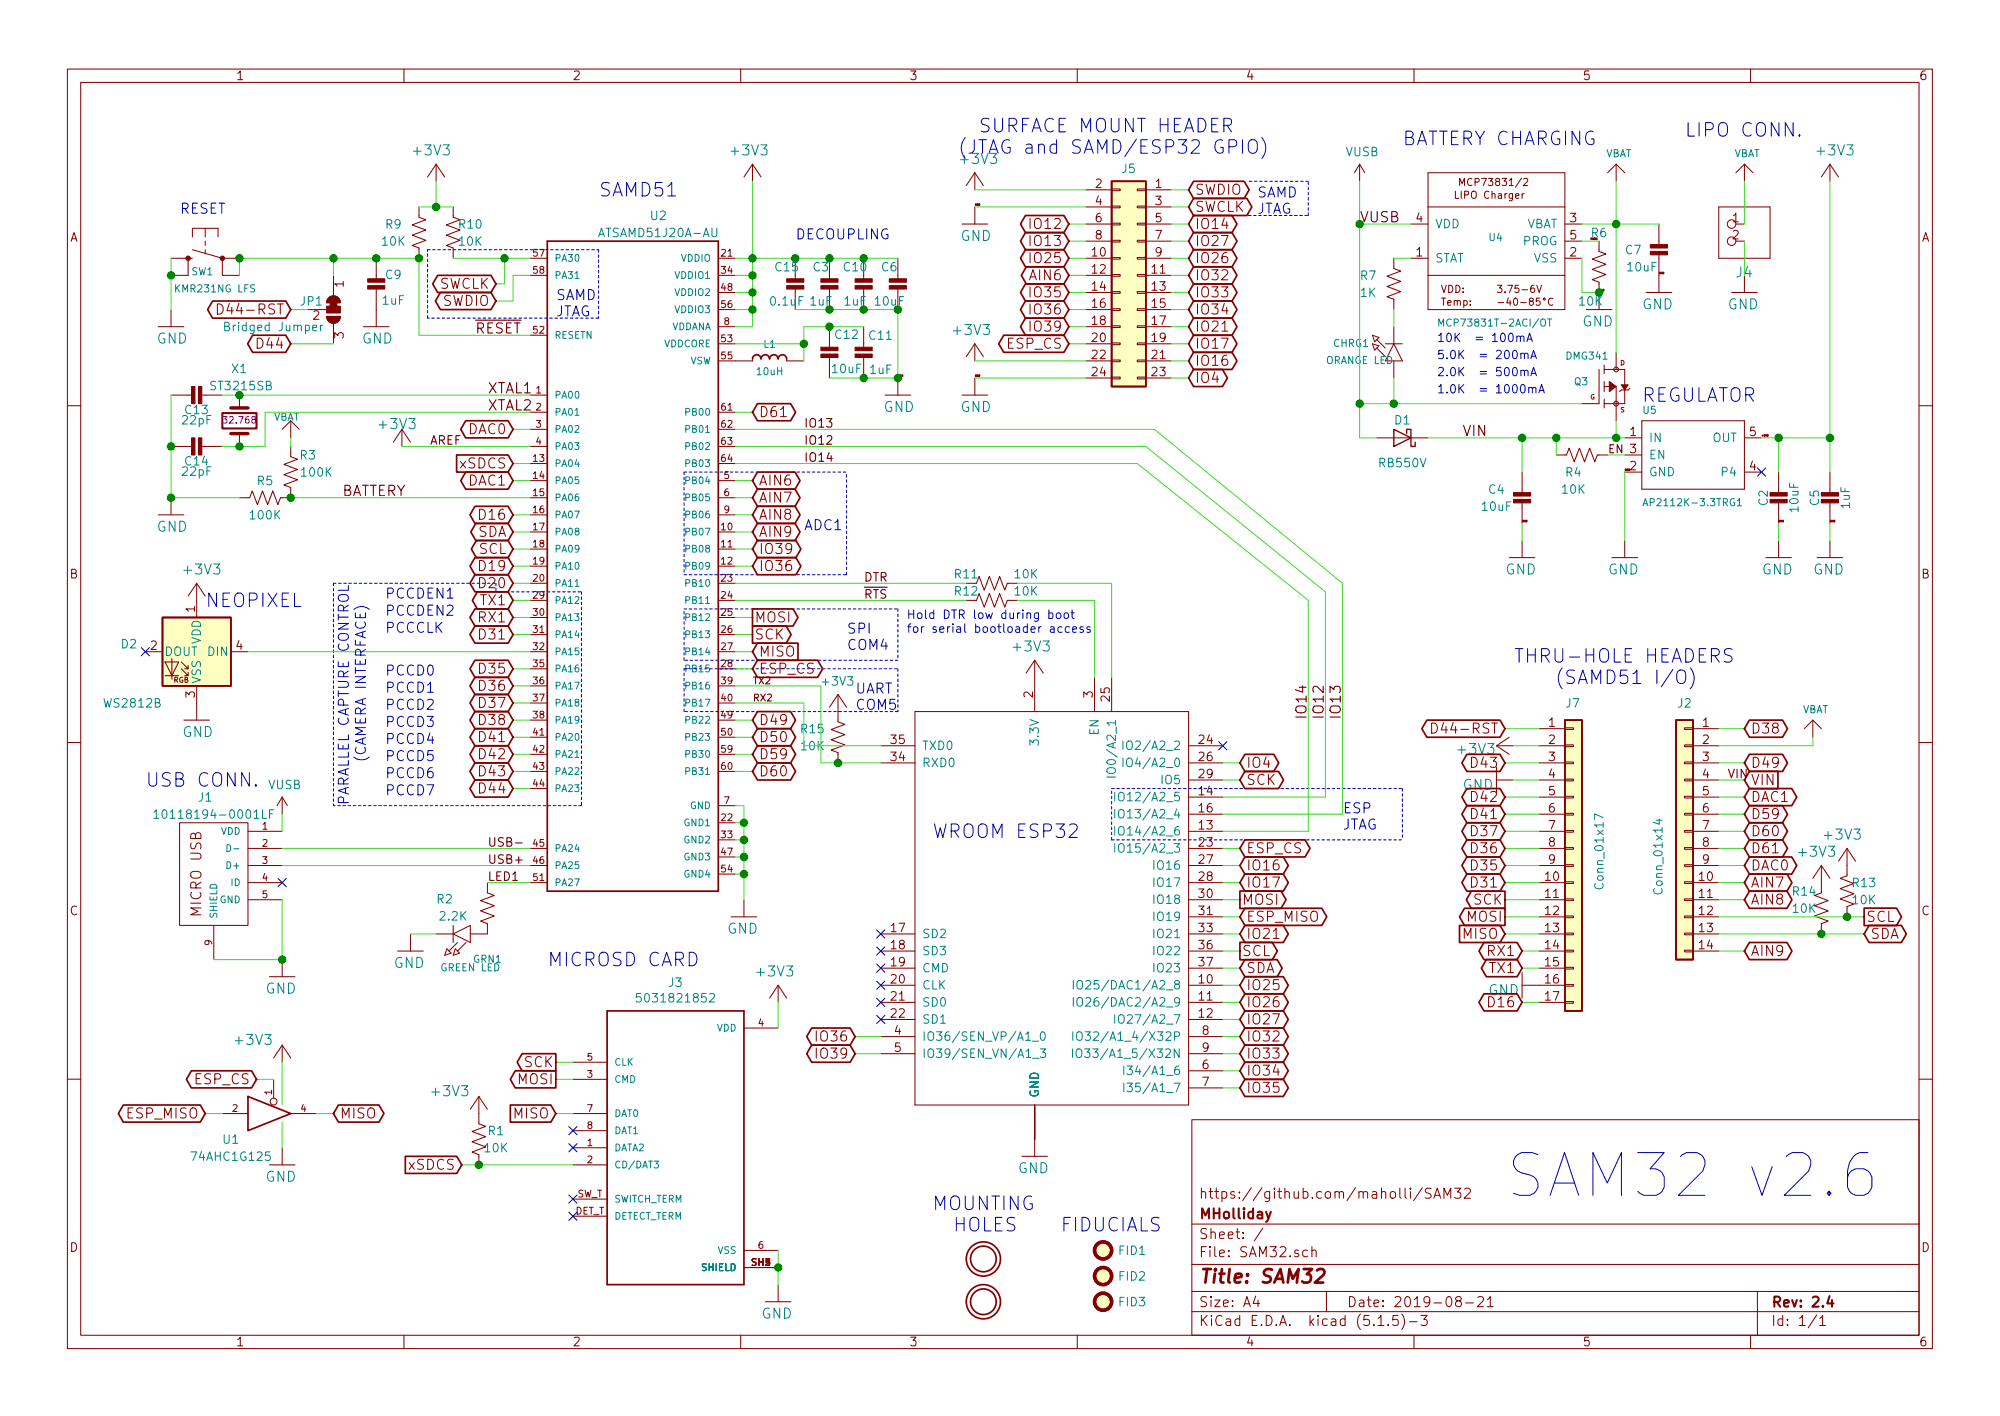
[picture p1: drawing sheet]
<svg xmlns="http://www.w3.org/2000/svg" width="297mm" height="210mm" viewBox="0 0 297 210" stroke-linecap="round" stroke-linejoin="round" font-family="sans-serif">
<defs><g id="words">
<text font-size="8.8" fill="#0000c2" x="223.5" y="177.8">SAM32 v2.6</text>
<g font-size="2.8" fill="#0000c2">
<text x="142.2" y="22.9">(JTAG and SAMD/ESP32 GPIO)</text>
<text x="143.8" y="19.7">SURFACE MOUNT HEADER</text>
<text x="208.3" y="21.6">BATTERY CHARGING</text>
<text x="250.2" y="20.3">LIPO CONN.</text>
<text x="88.9" y="29.2">SAMD51</text>
<text x="243.8" y="59.7">REGULATOR</text>
<text x="30.5" y="90.2">NEOPIXEL</text>
<text x="224.8" y="98.4">THRU-HOLE HEADERS</text>
<text x="227.9" y="101.6">(SAMD51 I/O)</text>
<text x="21.6" y="116.8">USB CONN.</text>
<text x="138.4" y="124.5">WROOM ESP32</text>
<text x="81.3" y="143.5">MICROSD CARD</text>
<text x="138.4" y="179.7">MOUNTING</text>
<text x="140" y="182.9">HOLES</text>
<text x="157.5" y="182.9">FIDUCIALS</text>
</g>
<text font-size="2.8" fill="#840000" x="178" y="190.5">Title: SAM32</text>
<g font-size="2.1" fill="#008484">
<text x="61.6" y="23.1">+3V3</text>
<text x="108.8" y="23.1">+3V3</text>
<text x="270.1" y="23.1">+3V3</text>
<text x="142.6" y="35.8">GND</text>
<text x="257.9" y="41.2">J4</text>
<text x="243.9" y="45.9">GND</text>
<text x="256.6" y="45.9">GND</text>
<text x="23.3" y="51">GND</text>
<text x="53.7" y="51">GND</text>
<text x="141.8" y="49.8">+3V3</text>
<text x="235" y="48.5">GND</text>
<text x="56.5" y="63.7">+3V3</text>
<text x="131.2" y="61.2">GND</text>
<text x="142.6" y="61.2">GND</text>
<text x="23.3" y="79">GND</text>
<text x="27.5" y="85.3">+3V3</text>
<text x="223.6" y="85.3">GND</text>
<text x="238.8" y="85.3">GND</text>
<text x="261.7" y="85.3">GND</text>
<text x="269.3" y="85.3">GND</text>
<text x="150.7" y="96.7">+3V3</text>
<text x="27.1" y="109.4">GND</text>
<text x="216.7" y="112">+3V3</text>
<text x="217.2" y="117.3">GND</text>
<text x="271.1" y="124.7">+3V3</text>
<text x="267.3" y="127.2">+3V3</text>
<text x="58.5" y="143.7">GND</text>
<text x="108" y="138.7">GND</text>
<text x="39.4" y="147.5">GND</text>
<text x="112.6" y="145">+3V3</text>
<text x="221" y="147.8">GND</text>
<text x="35.1" y="155.2">+3V3</text>
<text x="64.3" y="162.8">+3V3</text>
<text x="39.4" y="175.5">GND</text>
<text x="151.2" y="174.2">GND</text>
<text x="113.1" y="195.8">GND</text>
</g>
<g font-size="2.1" fill="#0000c2">
<text x="142.8" y="24.4">+3V3</text>
<text x="186.7" y="29.3">SAMD</text>
<text x="26.7" y="31.7">RESET</text>
<text x="118.1" y="35.6">DECOUPLING</text>
<text x="186.7" y="31.7">JTAG</text>
<text x="82.5" y="44.6">SAMD</text>
<text x="82.5" y="47">JTAG</text>
<text x="119.4" y="78.7">ADC1</text>
<text x="57.1" y="88.9">PCCDEN1</text>
<text x="57.1" y="91.4">PCCDEN2</text>
<text x="57.1" y="94">PCCCLK</text>
<text x="125.7" y="94.1">SPI</text>
<text x="57.1" y="100.3">PCCD0</text>
<text x="125.7" y="96.5">COM4</text>
<text x="57.1" y="105.4">PCCD2</text>
<text x="57.1" y="102.9">PCCD1</text>
<text x="57.1" y="107.9">PCCD3</text>
<text x="127" y="103">UART</text>
<text x="127" y="105.4">COM5</text>
<text x="54.4" y="113.3" transform="rotate(-90 54.4 113.3)">(CAMERA INTERFACE)</text>
<text x="57.1" y="110.5">PCCD4</text>
<text x="57.1" y="113">PCCD5</text>
<text x="51.8" y="119.6" transform="rotate(-90 51.8 119.6)">PARALLEL CAPTURE CONTROL</text>
<text x="57.1" y="115.6">PCCD6</text>
<text x="57.1" y="118.1">PCCD7</text>
<text x="199.4" y="120.8">ESP</text>
<text x="199.4" y="123.2">JTAG</text>
</g>
<g font-size="2.1" fill="#840000">
<text x="177.4" y="28.9">SWDIO</text>
<text x="153.3" y="34">IO12</text>
<text x="177.4" y="31.5">SWCLK</text>
<text x="177.4" y="34">IO14</text>
<text x="153.1" y="41.6">AIN6</text>
<text x="153.3" y="36.5">IO13</text>
<text x="153.3" y="39.1">IO25</text>
<text x="177.4" y="39.1">IO26</text>
<text x="177.4" y="36.5">IO27</text>
<text x="177.4" y="41.6">IO32</text>
<text x="33.6" y="46.7">D44-RST</text>
<text x="65.1" y="42.9">SWCLK</text>
<text x="65.7" y="45.4">SWDIO</text>
<text x="153.3" y="44.2">IO35</text>
<text x="153.3" y="46.7">IO36</text>
<text x="177.4" y="46.7">IO34</text>
<text x="177.4" y="44.2">IO33</text>
<text x="38.5" y="51.8">D44</text>
<text x="149.6" y="51.8">ESP_CS</text>
<text x="153.3" y="49.2">IO39</text>
<text x="177.4" y="51.8">IO17</text>
<text x="177.4" y="49.2">IO21</text>
<text x="177.4" y="56.9">IO4</text>
<text x="177.4" y="54.3">IO16</text>
<text x="69.6" y="64.5">DAC0</text>
<text x="112.6" y="61.9">D61</text>
<text x="68.4" y="69.6">xSDCS</text>
<text x="69.6" y="72.1">DAC1</text>
<text x="71.5" y="77.2">D16</text>
<text x="112.6" y="74.6">AIN7</text>
<text x="112.6" y="72.1">AIN6</text>
<text x="112.6" y="77.2">AIN8</text>
<text x="70.9" y="79.7">SDA</text>
<text x="71.1" y="82.3">SCL</text>
<text x="112.6" y="79.7">AIN9</text>
<text x="112.6" y="82.3">IO39</text>
<text x="71.5" y="84.8">D19</text>
<text x="71.5" y="87.3">D20</text>
<text x="71.5" y="89.9">TX1</text>
<text x="112.6" y="84.8">IO36</text>
<text x="71.2" y="92.4">RX1</text>
<text x="71.5" y="95">D31</text>
<text x="112" y="92.4">MOSI</text>
<text x="112" y="95">SCK</text>
<text x="71.5" y="100">D35</text>
<text x="112.6" y="97.5">MISO</text>
<text x="112.6" y="100">ESP_CS</text>
<text x="71.5" y="102.6">D36</text>
<text x="71.5" y="105.1">D37</text>
<text x="71.5" y="107.7">D38</text>
<text x="112.6" y="107.7">D49</text>
<text x="71.5" y="110.2">D41</text>
<text x="71.5" y="112.7">D42</text>
<text x="112.6" y="110.2">D50</text>
<text x="112.6" y="112.7">D59</text>
<text x="213.9" y="108.9">D44-RST</text>
<text x="260" y="108.9">D38</text>
<text x="71.5" y="115.3">D43</text>
<text x="71.5" y="117.8">D44</text>
<text x="112.6" y="115.3">D60</text>
<text x="185" y="114">IO4</text>
<text x="185" y="116.6">SCK</text>
<text x="218.8" y="119.1">D42</text>
<text x="218.8" y="114">D43</text>
<text x="260" y="119.1">DAC1</text>
<text x="260" y="114">D49</text>
<text x="260" y="116.6">VIN</text>
<text x="218.8" y="121.6">D41</text>
<text x="218.8" y="124.2">D37</text>
<text x="260" y="121.6">D59</text>
<text x="260" y="124.2">D60</text>
<text x="185" y="131.8">IO17</text>
<text x="185" y="129.3">IO16</text>
<text x="185" y="126.7">ESP_CS</text>
<text x="218.8" y="131.8">D31</text>
<text x="218.8" y="126.7">D36</text>
<text x="218.8" y="129.3">D35</text>
<text x="260" y="126.7">D61</text>
<text x="260" y="131.8">AIN7</text>
<text x="260" y="129.3">DAC0</text>
<text x="29.9" y="135.9" transform="rotate(-90 29.9 135.9)">MICRO USB</text>
<text x="184.4" y="134.4">MOSI</text>
<text x="185" y="136.9">ESP_MISO</text>
<text x="217.9" y="136.9">MOSI</text>
<text x="218.9" y="134.3">SCK</text>
<text x="260" y="134.3">AIN8</text>
<text x="277.1" y="136.9">SCL</text>
<text x="184.4" y="142">SCL</text>
<text x="185" y="139.4">IO21</text>
<text x="217.3" y="139.4">MISO</text>
<text x="221.1" y="142">RX1</text>
<text x="260" y="142">AIN9</text>
<text x="277.7" y="139.4">SDA</text>
<text x="185" y="147">IO25</text>
<text x="185" y="144.5">SDA</text>
<text x="185" y="149.6">IO26</text>
<text x="221.3" y="149.6">D16</text>
<text x="221.3" y="144.5">TX1</text>
<text x="121.6" y="154.7">IO36</text>
<text x="185" y="152.1">IO27</text>
<text x="185" y="154.7">IO32</text>
<text x="29" y="161">ESP_CS</text>
<text x="77" y="161">MOSI</text>
<text x="77.9" y="158.5">SCK</text>
<text x="121.6" y="157.2">IO39</text>
<text x="185" y="159.7">IO34</text>
<text x="185" y="157.2">IO33</text>
<text x="18.9" y="166.1">ESP_MISO</text>
<text x="50.4" y="166.1">MISO</text>
<text x="76.3" y="166.1">MISO</text>
<text x="185" y="162.3">IO35</text>
<text x="60.7" y="173.7">xSDCS</text>
<text x="178" y="178">https://github.com/maholli/SAM32</text>
<text x="178" y="184">Sheet: /</text>
<text x="178" y="181">MHolliday</text>
<text x="178" y="186.7">File: SAM32.sch</text>
<text x="178" y="196.9">KiCad E.D.A. kicad (5.1.5)-3</text>
<text x="178" y="194.1">Size: A4</text>
<text x="200" y="194.1">Date: 2019-08-21</text>
<text x="263" y="194.1">Rev: 2.4</text>
<text x="263" y="196.9">Id: 1/1</text>
</g>
<text font-size="2.1" fill="#008400" x="201.9" y="33">VUSB</text>
<g font-size="2.1">
<text x="70.5" y="49.5">RESET</text>
<text x="72.4" y="58.4">XTAL1</text>
<text x="72.4" y="61">XTAL2</text>
<text x="217.2" y="64.8">VIN</text>
<text x="50.8" y="73.7">BATTERY</text>
<text x="194.1" y="106.9" transform="rotate(-90 194.1 106.9)">IO14</text>
<text x="196.6" y="106.9" transform="rotate(-90 196.6 106.9)">IO12</text>
<text x="199.1" y="106.9" transform="rotate(-90 199.1 106.9)">IO13</text>
</g>
<g font-size="1.8" fill="#840000">
<text x="35" y="11.9">1</text>
<text x="85" y="11.9">2</text>
<text x="135" y="11.9">3</text>
<text x="185" y="11.9">4</text>
<text x="235" y="11.9">5</text>
<text x="285" y="11.9">6</text>
<text x="162.7" y="27.9">2</text>
<text x="171.6" y="27.9">1</text>
<text x="10.4" y="35.9">A</text>
<text x="162.7" y="30.5">4</text>
<text x="162.7" y="33">6</text>
<text x="162.7" y="35.6">8</text>
<text x="171.6" y="30.5">3</text>
<text x="171.6" y="33">5</text>
<text x="171.6" y="35.6">7</text>
<text x="210.3" y="33">4</text>
<text x="233.2" y="33">3</text>
<text x="233.2" y="35.6">5</text>
<text x="257.3" y="33">1</text>
<text x="257.3" y="35.6">2</text>
<text x="285.4" y="35.9">A</text>
<text x="162.2" y="38.1">10</text>
<text x="162.2" y="40.6">12</text>
<text x="171.1" y="40.6">11</text>
<text x="171.6" y="38.1">9</text>
<text x="210.3" y="38.1">1</text>
<text x="233.2" y="38.1">2</text>
<text x="46.5" y="47.5">2</text>
<text x="51.1" y="42.6" transform="rotate(-90 51.1 42.6)">1</text>
<text x="162.2" y="43.2">14</text>
<text x="162.2" y="45.7">16</text>
<text x="171.1" y="43.2">13</text>
<text x="171.1" y="45.7">15</text>
<text x="51.1" y="50.3" transform="rotate(-90 51.1 50.3)">3</text>
<text x="162.2" y="48.3">18</text>
<text x="162.2" y="50.8">20</text>
<text x="162.2" y="53.3">22</text>
<text x="171.1" y="48.3">17</text>
<text x="171.1" y="50.8">19</text>
<text x="171.1" y="53.3">21</text>
<text x="162.2" y="55.9">24</text>
<text x="171.1" y="55.9">23</text>
<text x="242.1" y="64.8">1</text>
<text x="259.9" y="64.8">5</text>
<text x="242.1" y="69.8">2</text>
<text x="259.9" y="69.8">4</text>
<text x="10.4" y="85.9">B</text>
<text x="141.9" y="88.4">R12</text>
<text x="285.4" y="85.9">B</text>
<text x="29" y="90.9" transform="rotate(-90 29 90.9)">1</text>
<text x="22.4" y="96.5">2</text>
<text x="35.1" y="96.5">4</text>
<text x="29" y="103.6" transform="rotate(-90 29 103.6)">3</text>
<text x="153.4" y="103.6" transform="rotate(-90 153.4 103.6)">2</text>
<text x="162.3" y="103.6" transform="rotate(-90 162.3 103.6)">3</text>
<text x="164.8" y="104.1" transform="rotate(-90 164.8 104.1)">25</text>
<text x="230" y="107.9">1</text>
<text x="252.9" y="107.9">1</text>
<text x="132.4" y="113">34</text>
<text x="132.4" y="110.5">35</text>
<text x="178.1" y="110.5">24</text>
<text x="178.1" y="113">26</text>
<text x="230" y="110.5">2</text>
<text x="230" y="113">3</text>
<text x="252.9" y="110.5">2</text>
<text x="252.9" y="113">3</text>
<text x="178.1" y="118.1">14</text>
<text x="178.1" y="115.6">29</text>
<text x="230" y="115.6">4</text>
<text x="230" y="118.1">5</text>
<text x="252.9" y="115.6">4</text>
<text x="252.9" y="118.1">5</text>
<text x="178.1" y="123.2">13</text>
<text x="178.1" y="120.6">16</text>
<text x="178.1" y="125.7">23</text>
<text x="230" y="120.6">6</text>
<text x="230" y="123.2">7</text>
<text x="230" y="125.7">8</text>
<text x="252.9" y="120.6">6</text>
<text x="252.9" y="123.2">7</text>
<text x="252.9" y="125.7">8</text>
<text x="178.1" y="128.3">27</text>
<text x="178.1" y="130.8">28</text>
<text x="229.5" y="130.8">10</text>
<text x="230" y="128.3">9</text>
<text x="252.4" y="130.8">10</text>
<text x="252.9" y="128.3">9</text>
<text x="10.4" y="135.9">C</text>
<text x="178.1" y="133.3">30</text>
<text x="178.1" y="135.9">31</text>
<text x="229.5" y="133.3">11</text>
<text x="229.5" y="135.9">12</text>
<text x="252.4" y="133.3">11</text>
<text x="252.4" y="135.9">12</text>
<text x="285.4" y="135.9">C</text>
<text x="132.4" y="138.4">17</text>
<text x="132.4" y="141">18</text>
<text x="132.4" y="143.5">19</text>
<text x="178.1" y="138.4">33</text>
<text x="178.1" y="141">36</text>
<text x="178.1" y="143.5">37</text>
<text x="229.5" y="138.4">13</text>
<text x="229.5" y="141">14</text>
<text x="229.5" y="143.5">15</text>
<text x="252.4" y="138.4">13</text>
<text x="252.4" y="141">14</text>
<text x="132.4" y="146">20</text>
<text x="132.4" y="148.6">21</text>
<text x="178.1" y="146">10</text>
<text x="178.1" y="148.6">11</text>
<text x="229.5" y="146">16</text>
<text x="229.5" y="148.6">17</text>
<text x="132.4" y="151.1">22</text>
<text x="132.9" y="153.7">4</text>
<text x="178.1" y="151.1">12</text>
<text x="178.6" y="153.7">8</text>
<text x="132.9" y="156.2">5</text>
<text x="178.6" y="158.7">6</text>
<text x="178.6" y="161.3">7</text>
<text x="178.6" y="156.2">9</text>
<text x="10.4" y="185.9">D</text>
<text x="285.4" y="185.9">D</text>
<text x="35" y="199.9">1</text>
<text x="85" y="199.9">2</text>
<text x="135" y="199.9">3</text>
<text x="185" y="199.9">4</text>
<text x="235" y="199.9">5</text>
<text x="285" y="199.9">6</text>
</g>
<g font-size="1.8" fill="#008484">
<text x="199.9" y="23.2">VUSB</text>
<text x="166.7" y="25.7">J5</text>
<text x="57.3" y="34">R9</text>
<text x="68.2" y="34">R10</text>
<text x="89.4" y="35.2">ATSAMD51J20A-AU</text>
<text x="96.7" y="32.7">U2</text>
<text x="213.1" y="33.9">VDD</text>
<text x="226.6" y="33.9">VBAT</text>
<text x="236.4" y="35.2">R6</text>
<text x="56.8" y="36.5">10K</text>
<text x="57.3" y="41.4">C9</text>
<text x="68.2" y="36.5">10K</text>
<text x="115.2" y="40.3">C15</text>
<text x="120.8" y="40.3">C3</text>
<text x="125.4" y="40.3">C10</text>
<text x="131" y="40.3">C6</text>
<text x="202.1" y="41.6">R7</text>
<text x="213.1" y="39">STAT</text>
<text x="226.2" y="36.4">PROG</text>
<text x="227.9" y="39">VSS</text>
<text x="241.5" y="37.8">C7</text>
<text x="241.8" y="40.3">10uF</text>
<text x="44.7" y="45.4">JP1</text>
<text x="56.8" y="45.3">1uF</text>
<text x="114.5" y="45.4">0.1uF</text>
<text x="120.3" y="45.4">1uF</text>
<text x="125.4" y="45.4">1uF</text>
<text x="130" y="45.4">10uF</text>
<text x="202.1" y="44.1">1K</text>
<text x="234.6" y="45.4">10K</text>
<text x="33.8" y="49.2">Bridged Jumper</text>
<text x="124.1" y="50.3">C12</text>
<text x="129.2" y="50.5">C11</text>
<text x="31.5" y="58">ST3215SB</text>
<text x="34.5" y="55.4">X1</text>
<text x="123.7" y="55.4">10uF</text>
<text x="129.2" y="55.5">1uF</text>
<text x="27.2" y="63">22pF</text>
<text x="27.6" y="61.5">C13</text>
<text x="207.2" y="63">D1</text>
<text x="244.9" y="65.7">IN</text>
<text x="254.3" y="65.7">OUT</text>
<text x="27.2" y="70.7">22pF</text>
<text x="27.6" y="69.1">C14</text>
<text x="44.6" y="68.2">R3</text>
<text x="44.9" y="70.8">100K</text>
<text x="205" y="69.4">RB550V</text>
<text x="232.6" y="70.8">R4</text>
<text x="244.9" y="70.7">GND</text>
<text x="244.9" y="68.2">EN</text>
<text x="255.9" y="70.7">P4</text>
<text x="37.3" y="77.1">100K</text>
<text x="38.3" y="72.1">R5</text>
<text x="220.2" y="75.9">10uF</text>
<text x="221.1" y="73.3">C4</text>
<text x="232.1" y="73.3">10K</text>
<text x="262.6" y="75.1" transform="rotate(-90 262.6 75.1)">C2</text>
<text x="267.1" y="76" transform="rotate(-90 267.1 76)">10uF</text>
<text x="270.2" y="75.1" transform="rotate(-90 270.2 75.1)">C5</text>
<text x="274.8" y="75.5" transform="rotate(-90 274.8 75.5)">1uF</text>
<text x="141.9" y="85.9">R11</text>
<text x="150.7" y="88.4">10K</text>
<text x="150.7" y="85.9">10K</text>
<text x="29.8" y="95.7" transform="rotate(-90 29.8 95.7)">VDD</text>
<text x="18" y="96.3">D2</text>
<text x="24.4" y="97.4">DOUT</text>
<text x="29.8" y="101.6" transform="rotate(-90 29.8 101.6)">VSS</text>
<text x="31" y="97.4">DIN</text>
<text x="122.3" y="101.8">+3V3</text>
<text x="15.6" y="105.1">WS2812B</text>
<text x="232.6" y="105.1">J7</text>
<text x="249.2" y="105.1">J2</text>
<text x="119" y="108.9">R15</text>
<text x="119" y="111.4">10K</text>
<text x="136.9" y="113.9">RXD0</text>
<text x="136.9" y="111.4">TXD0</text>
<text x="154.3" y="110.3" transform="rotate(-90 154.3 110.3)">3.3V</text>
<text x="163.2" y="109.1" transform="rotate(-90 163.2 109.1)">EN</text>
<text x="167.9" y="111.4">IO2/A2_2</text>
<text x="167.9" y="113.9">IO4/A2_0</text>
<text x="29.5" y="119">J1</text>
<text x="39.9" y="117.2">VUSB</text>
<text x="165.7" y="114.2" transform="rotate(-90 165.7 114.2)">IO0/A2_1</text>
<text x="167" y="119">IO12/A2_5</text>
<text x="172.7" y="116.5">IO5</text>
<text x="24.5" y="121.6">10118194-0001LF</text>
<text x="167" y="124.1">IO14/A2_6</text>
<text x="167" y="121.5">IO13/A2_4</text>
<text x="167" y="126.6">IO15/A2_3</text>
<text x="171.7" y="129.2">IO16</text>
<text x="171.7" y="131.7">IO17</text>
<text x="238.2" y="131.7" transform="rotate(-90 238.2 131.7)">Conn_01x17</text>
<text x="275.2" y="131.7">R13</text>
<text x="64.9" y="134.2">R2</text>
<text x="65.4" y="136.7">2.2K</text>
<text x="171.7" y="134.2">IO18</text>
<text x="171.7" y="136.8">IO19</text>
<text x="246.9" y="132.4" transform="rotate(-90 246.9 132.4)">Conn_01x14</text>
<text x="266.3" y="133">R14</text>
<text x="266.3" y="135.6">10K</text>
<text x="275.2" y="134.3">10K</text>
<text x="136.9" y="139.3">SD2</text>
<text x="136.9" y="141.9">SD3</text>
<text x="171.7" y="139.3">IO21</text>
<text x="171.7" y="141.9">IO22</text>
<text x="95.4" y="148.9">5031821852</text>
<text x="99.4" y="146.6">J3</text>
<text x="136.9" y="144.4">CMD</text>
<text x="136.9" y="146.9">CLK</text>
<text x="136.9" y="149.5">SD0</text>
<text x="161.6" y="146.9">IO25/DAC1/A2_8</text>
<text x="161.6" y="149.5">IO26/DAC2/A2_9</text>
<text x="171.7" y="144.4">IO23</text>
<text x="136.9" y="152">SD1</text>
<text x="136.9" y="154.6">IO36/SEN_VP/A1_0</text>
<text x="162.2" y="154.6">IO32/A1_4/X32P</text>
<text x="167" y="152">IO27/A2_7</text>
<text x="136.9" y="157.1">IO39/SEN_VN/A1_3</text>
<text x="162.1" y="157.1">IO33/A1_5/X32N</text>
<text x="168.3" y="159.6">I34/A1_6</text>
<text x="154.3" y="163.1" transform="rotate(-90 154.3 163.1)">GND</text>
<text x="168.3" y="162.2">I35/A1_7</text>
<text x="28.8" y="172.4">74AHC1G125</text>
<text x="33.2" y="169.8">U1</text>
<text x="72" y="171.1">10K</text>
<text x="72.5" y="168.6">R1</text>
<text x="166.2" y="190.2">FID2</text>
<text x="166.2" y="186.4">FID1</text>
<text x="166.2" y="194">FID3</text>
</g>
<g font-size="1.8">
<text x="119.4" y="63.5">IO13</text>
<text x="63.8" y="66">AREF</text>
<text x="119.4" y="68.6">IO14</text>
<text x="119.4" y="66">IO12</text>
<text x="128.3" y="88.9">RTS</text>
<text x="128.3" y="86.4">DTR</text>
<text x="256.5" y="115.6">VIN</text>
<text x="72.4" y="125.7">USB-</text>
<text x="72.4" y="128.3">USB+</text>
<text x="72.4" y="130.8">LED1</text>
</g>
<g font-size="1.8" fill="#0000c2">
<text x="134.6" y="91.9">Hold DTR low during boot</text>
<text x="134.6" y="94">for serial bootloader access</text>
</g>
<g font-size="1.7" fill="#0000c2">
<text x="213.4" y="53.3">5.0K = 200mA</text>
<text x="213.4" y="50.8">10K = 100mA</text>
<text x="213.4" y="55.9">2.0K = 500mA</text>
<text x="213.4" y="58.4">1.0K = 1000mA</text>
</g>
<text font-size="1.7" x="238.8" y="67.3">EN 3</text>
<g font-size="1.5" fill="#008484">
<text x="238.4" y="23.3">VBAT</text>
<text x="257.5" y="23.3">VBAT</text>
<text x="221.2" y="35.8">U4</text>
<text x="28.4" y="40.9">SW1</text>
<text x="26.3" y="43.4">KMR231NG LFS</text>
<text x="113.4" y="51.6">L1</text>
<text x="198.1" y="51.5">CHRG1</text>
<text x="214.7" y="48.5">MCP73831T-2ACI/OT</text>
<text x="232.7" y="53.4">DMG341</text>
<text x="112.5" y="55.7">10uH</text>
<text x="197" y="54">ORANGE LED</text>
<text x="233.8" y="57.2">Q3</text>
<text x="40.6" y="62.5">VBAT</text>
<text x="244" y="61.4">U5</text>
<text x="244.9" y="75.2">AP2112K-3.3TRG1</text>
<text x="267.6" y="105.9">VBAT</text>
<text x="70.3" y="142.9">GRN1</text>
<text x="65.5" y="144.2">GREEN LED</text>
</g>
<g font-size="1.5" fill="#840000">
<text x="216.4" y="29.5">LIPO Charger</text>
<text x="217.5" y="27.6">MCP73831/2</text>
<text x="214" y="43.5">VDD:</text>
<text x="214.1" y="45.4">Temp:</text>
<text x="223.1" y="43.5">3.75-6V</text>
<text x="223.6" y="45.4">-40-85°C</text>
</g>
<g font-size="1.4" fill="#840000">
<text x="79.2" y="38.1">57</text>
<text x="79.2" y="40.6">58</text>
<text x="107.2" y="38.1">21</text>
<text x="107.2" y="40.6">34</text>
<text x="107.2" y="43.2">48</text>
<text x="107.2" y="45.7">56</text>
<text x="79.2" y="49.5">52</text>
<text x="107.2" y="50.8">53</text>
<text x="107.2" y="53.3">55</text>
<text x="107.6" y="48.3">8</text>
<text x="79.6" y="58.4">1</text>
<text x="79.6" y="61">2</text>
<text x="79.6" y="63.5">3</text>
<text x="107.2" y="61">61</text>
<text x="107.2" y="63.5">62</text>
<text x="79.2" y="68.6">13</text>
<text x="79.2" y="71.1">14</text>
<text x="79.6" y="66">4</text>
<text x="107.2" y="66">63</text>
<text x="107.2" y="68.6">64</text>
<text x="107.6" y="71.1">5</text>
<text x="79.2" y="73.7">15</text>
<text x="79.2" y="76.2">16</text>
<text x="107.6" y="73.7">6</text>
<text x="107.6" y="76.2">9</text>
<text x="79.2" y="78.7">17</text>
<text x="79.2" y="81.3">18</text>
<text x="79.2" y="83.8">19</text>
<text x="107.2" y="78.7">10</text>
<text x="107.2" y="81.3">11</text>
<text x="107.2" y="83.8">12</text>
<text x="79.2" y="86.4">20</text>
<text x="79.2" y="88.9">29</text>
<text x="107.2" y="86.4">23</text>
<text x="107.2" y="88.9">24</text>
<text x="79.2" y="91.4">30</text>
<text x="79.2" y="94">31</text>
<text x="107.2" y="91.4">25</text>
<text x="107.2" y="94">26</text>
<text x="79.2" y="96.5">32</text>
<text x="79.2" y="99.1">35</text>
<text x="79.2" y="101.6">36</text>
<text x="107.2" y="96.5">27</text>
<text x="107.2" y="99.1">28</text>
<text x="107.2" y="101.6">39</text>
<text x="79.2" y="104.1">37</text>
<text x="79.2" y="106.7">38</text>
<text x="107.2" y="104.1">40</text>
<text x="107.2" y="106.7">49</text>
<text x="79.2" y="109.2">41</text>
<text x="79.2" y="111.8">42</text>
<text x="107.2" y="109.2">50</text>
<text x="107.2" y="111.8">59</text>
<text x="79.2" y="114.3">43</text>
<text x="79.2" y="116.8">44</text>
<text x="107.2" y="114.3">60</text>
<text x="107.6" y="119.4">7</text>
<text x="39" y="123.2">1</text>
<text x="39" y="125.7">2</text>
<text x="79.2" y="125.7">45</text>
<text x="107.2" y="121.9">22</text>
<text x="107.2" y="124.5">33</text>
<text x="39" y="128.3">3</text>
<text x="39" y="130.8">4</text>
<text x="79.2" y="128.3">46</text>
<text x="79.2" y="130.8">51</text>
<text x="107.2" y="127">47</text>
<text x="107.2" y="129.5">54</text>
<text x="39" y="133.3">5</text>
<text x="31.5" y="140.4" transform="rotate(-90 31.5 140.4)">9</text>
<text x="112.6" y="152.4">4</text>
<text x="87.2" y="160">3</text>
<text x="87.2" y="157.5">5</text>
<text x="34.5" y="165.1">2</text>
<text x="40.4" y="162.6" transform="rotate(-90 40.4 162.6)">1</text>
<text x="44.7" y="165.1">4</text>
<text x="87.2" y="165.1">7</text>
<text x="87.2" y="167.6">8</text>
<text x="87.2" y="170.2">1</text>
<text x="87.2" y="172.7">2</text>
<text x="85.7" y="177.8">SW_T</text>
<text x="85.4" y="180.3">DET_T</text>
<text x="112.6" y="185.4">6</text>
<text x="111.7" y="188">SH1</text>
<text x="113.6" y="188">2</text>
</g>
<g font-size="1.4" fill="#008484">
<text x="82.3" y="38.9">PA30</text>
<text x="82.3" y="41.4">PA31</text>
<text x="100.4" y="41.4">VDDIO1</text>
<text x="101.2" y="38.9">VDDIO</text>
<text x="100.4" y="43.9">VDDIO2</text>
<text x="100.4" y="46.5">VDDIO3</text>
<text x="82.3" y="50.3">RESETN</text>
<text x="98.6" y="51.6">VDDCORE</text>
<text x="99.6" y="49">VDDANA</text>
<text x="82.3" y="59.2">PA00</text>
<text x="102.4" y="54.1">VSW</text>
<text x="82.3" y="61.7">PA01</text>
<text x="82.3" y="64.3">PA02</text>
<text x="102.1" y="61.7">PB00</text>
<text x="102.1" y="64.3">PB01</text>
<text x="82.3" y="69.3">PA04</text>
<text x="82.3" y="71.9">PA05</text>
<text x="82.3" y="66.8">PA03</text>
<text x="102.1" y="71.9">PB04</text>
<text x="102.1" y="66.8">PB02</text>
<text x="102.1" y="69.3">PB03</text>
<text x="82.3" y="74.4">PA06</text>
<text x="82.3" y="77">PA07</text>
<text x="102.1" y="74.4">PB05</text>
<text x="102.1" y="77">PB06</text>
<text x="82.3" y="79.5">PA08</text>
<text x="82.3" y="82">PA09</text>
<text x="102.1" y="79.5">PB07</text>
<text x="102.1" y="82">PB08</text>
<text x="82.3" y="84.6">PA10</text>
<text x="82.3" y="87.1">PA11</text>
<text x="82.3" y="89.7">PA12</text>
<text x="102.1" y="84.6">PB09</text>
<text x="102.1" y="87.1">PB10</text>
<text x="102.1" y="89.7">PB11</text>
<text x="82.3" y="92.2">PA13</text>
<text x="82.3" y="94.7">PA14</text>
<text x="102.1" y="92.2">PB12</text>
<text x="102.1" y="94.7">PB13</text>
<text x="82.3" y="97.3">PA15</text>
<text x="82.3" y="99.8">PA16</text>
<text x="102.1" y="97.3">PB14</text>
<text x="102.1" y="99.8">PB15</text>
<text x="82.3" y="102.4">PA17</text>
<text x="82.3" y="104.9">PA18</text>
<text x="82.3" y="107.4">PA19</text>
<text x="102.1" y="102.4">PB16</text>
<text x="102.1" y="104.9">PB17</text>
<text x="102.1" y="107.4">PB22</text>
<text x="82.3" y="110">PA20</text>
<text x="82.3" y="112.5">PA21</text>
<text x="102.1" y="110">PB23</text>
<text x="102.1" y="112.5">PB30</text>
<text x="82.3" y="115.1">PA22</text>
<text x="82.3" y="117.6">PA23</text>
<text x="102.1" y="115.1">PB31</text>
<text x="32.8" y="123.9">VDD</text>
<text x="101.7" y="122.7">GND1</text>
<text x="101.7" y="125.2">GND2</text>
<text x="102.5" y="120.1">GND</text>
<text x="34" y="129">D+</text>
<text x="34.4" y="131.6">ID</text>
<text x="82.3" y="126.5">PA24</text>
<text x="82.3" y="129">PA25</text>
<text x="82.3" y="131.6">PA27</text>
<text x="101.7" y="127.8">GND3</text>
<text x="101.7" y="130.3">GND4</text>
<text x="32.3" y="136.5" transform="rotate(-90 32.3 136.5)">SHIELD</text>
<text x="32.7" y="134.1">GND</text>
<text x="106.5" y="153.2">VDD</text>
<text x="91.2" y="160.8">CMD</text>
<text x="91.2" y="158.2">CLK</text>
<text x="91.2" y="165.9">DAT0</text>
<text x="91.2" y="170.9">DATA2</text>
<text x="91.2" y="173.5">CD/DAT3</text>
<text x="91.2" y="168.4">DAT1</text>
<text x="91.2" y="178.6">SWITCH_TERM</text>
<text x="91.2" y="181.1">DETECT_TERM</text>
<text x="104.3" y="188.7">SHIELD</text>
<text x="106.7" y="186.2">VSS</text>
</g>
<text font-size="1.4" fill="#840084" x="33.5" y="62.9">32.768</text>
<g font-size="1.4">
<text x="111.8" y="101.6">TX2</text>
<text x="111.8" y="104.1">RX2</text>
</g>
<text font-size="1.1" fill="#840000" x="25.8" y="101.4">RGB</text>
<g font-size="1" fill="#840000">
<text x="236.2" y="59.3">G</text>
<text x="240.7" y="54.2">D</text>
<text x="240.7" y="61.2">S</text>
</g>
<g font-size=".4">
<text x="144.8" y="30.5">GND</text>
<text x="236.2" y="35.6">PROG</text>
<text x="246.4" y="40.7">GND</text>
<text x="237.5" y="43.2">GND</text>
<text x="133.3" y="55.9">GND</text>
<text x="144.8" y="55.9">GND</text>
<text x="261.6" y="64.8">+3V3</text>
<text x="241.3" y="69.9">GND</text>
<text x="226.1" y="77.5">GND</text>
<text x="264.2" y="77.5">GND</text>
<text x="271.8" y="77.5">GND</text>
</g>
</g></defs>
<g fill="none" stroke="#840000" stroke-width=".15">
<path d="M10 10.3h277v189.9h-277zM12 12.2h273v186.1h-273zM60 10.3v1.9M110 10.3v1.9M160 10.3v1.9M210 10.3v1.9M260 10.3v1.9M25.4 38.3h3.2M27.9 38.3v2.6h-2.5M28.6 37.1l4.4 1.2M28.6 35.2v-1.3h3.8v1.3M30.5 33.9v1.3"/>
<path d="M30.5 35.8v.6M30.5 37.1v.6M33 38.3h2.6M33 38.3v2.6h2.6M55.9 38.3v3.4M62.2 30.7v1.6l1 .3-2 .8 2 .8-2 .7 2 .8-2 .7 1 .4v1.5M64.8 24.4l-1.3 1.9M64.8 24.4l1.2 1.9M64.8 24.4v2.5M67.3 30.7v1.6l1 .3-2 .8 2 .8-2 .7 2 .8-2 .7 1 .4v1.5M78.7 38.3h2.6M106.7 38.3h2.5"/>
<path d="M111.8 24.4l1.2 1.9M111.8 24.4l-1.3 1.9M111.8 24.4v2.5M118.1 38.3v3.4M123.2 38.3v3.4M128.3 38.3v3.4M133.3 38.3v3.4M142.9 33.3h3.8M144.8 25.6l-1.3 2M144.8 25.6l1.2 2M144.8 25.6v2.6M144.8 30.7v2.6"/>
<path d="M161.3 38.3h3.8M161.3 30.7h3.8M161.3 33.3h3.8M161.3 35.8h3.8M161.3 28.2h3.8M165.1 38.2h1.3v.3h-1.3zM165.1 35.7h1.3v.2h-1.3zM165.1 33.1h1.3v.3h-1.3zM165.1 30.6h1.3v.3h-1.3zM165.1 28.1h1.3v.2h-1.3zM168.9 38.2h1.3v.3h-1.3zM168.9 35.7h1.3v.2h-1.3z"/>
<path d="M168.9 33.1h1.3v.3h-1.3zM168.9 30.6h1.3v.3h-1.3zM168.9 28.1h1.3v.2h-1.3zM170.2 38.3h3.8M170.2 30.7h3.8M170.2 33.3h3.8M170.2 35.8h3.8M170.2 28.2h3.8M201.9 24.4l-.7 1.2M201.9 24.4v2.5M201.9 24.4l.8 1.2M207 38.3v1.6l1 .4-2 .7 2 .8-2 .7 2 .8-2 .8 1 .3v1.6"/>
<path d="M209.5 38.3h2.6M209.5 33.3h2.6M212.1 25.6h20.3v20.4h-20.3zM212.1 30.7h20.3M216.8 27.6v-1.1l.3 .7 .4-.7v1.1M226.3 26.6l.4-.1 .2 .3-.7 .8h.7M226.4 28.7l-.3 .3M232.4 38.3h2.5M232.4 33.3h2.5M232.4 35.8h2.5M237.5 35.8v1.5l1 .4-2 .8 2 .7-2 .8 2 .8-2 .7 1 .4v4.1M240 24.4v2.5"/>
<path d="M240 24.4l-1.2 1.2M240 24.4l1.3 1.2M246.4 33.3v3.3M246.4 37.6v5.8M255.3 30.7h7.6v7.6h-7.6zM257.8 33.3h1.3M257.8 35.8h1.3M259.1 24.4v2.5M259.1 24.4l-1.3 1.2M259.1 24.4l1.2 1.2M271.8 24.4v2.5M271.8 24.4l1.2 1.9"/>
<path d="M271.8 24.4l-1.3 1.9M23.5 48.5h3.8M25.4 58.7h3.3M25.4 46v2.5M29.7 58.7h3.3M32.3 45.1a.76 .76 0 0 1 .9 .8 .76 .76 0 0 1-.9 .7zM35.6 58.7v1.9M45.7 46h2.8M48.5 47h2a1.02 1.02 0 0 1-1 1 1.02 1.02 0 0 1-1-1zM48.9 44.2a1.03 1.03 0 0 1 1.1-.2 1.03 1.03 0 0 1 .5 1h-2l.1-.4zM49.5 40.9v3M49.5 48v3"/>
<path d="M54 48.5h3.8M55.9 42.7v5.8M78.7 58.7h2.6M78.7 40.9h2.6M78.7 49.8h2.6M106.7 46h2.5M106.7 40.9h2.5M106.7 43.4h2.5M106.7 51h2.5M106.7 48.5h2.5M111.8 53.3v.3h-5.1M116.8 53.3v.3h2.6"/>
<path d="M118.1 42.7v3.3M123.2 42.7v3.3M123.2 48.5v3.3M123.2 52.8v3.3M128.3 42.7v3.3M128.3 48.5v3.3M128.3 52.8v3.3M131.4 58.7h3.9M133.3 42.7v3.3M133.3 56.1v2.6M142.9 58.7h3.8M144.8 51v2.6"/>
<path d="M144.8 56.1v2.6M144.8 51l1.2 2M144.8 51l-1.3 2M161.3 46h3.8M161.3 40.9h3.8M161.3 43.4h3.8M161.3 51h3.8M161.3 53.6h3.8M161.3 48.5h3.8M161.3 56.1h3.8M165.1 45.8h1.3v.3h-1.3zM165.1 48.4h1.3v.2h-1.3z"/>
<path d="M165.1 50.9h1.3v.3h-1.3zM165.1 53.5h1.3v.2h-1.3zM165.1 56h1.3v.3h-1.3zM165.1 43.3h1.3v.3h-1.3zM165.1 40.8h1.3v.2h-1.3zM168.9 45.8h1.3v.3h-1.3zM168.9 48.4h1.3v.2h-1.3zM168.9 50.9h1.3v.3h-1.3zM168.9 53.5h1.3v.2h-1.3zM168.9 56h1.3v.3h-1.3zM168.9 43.3h1.3v.3h-1.3zM168.9 40.8h1.3v.2h-1.3z"/>
<path d="M170.2 46h3.8M170.2 40.9h3.8M170.2 43.4h3.8M170.2 51h3.8M170.2 53.6h3.8M170.2 48.5h3.8M170.2 56.1h3.8M181.5 49.2h.8M203.8 51l1 .4-.6 .6zM203.8 49.8l1 .3-.6 .6zM204.5 51.7l1.2 1.3M204.5 50.4l1.2 1.3"/>
<path d="M205.7 51h2.6M207 51l1.3 2.6h-2.6zM207 48.5v2.5M207 53.6v2.5M212.1 40.9h20.3M222.4 42.4h.7l-.4 .4 .3 .1v.4l-.1 .1-.5-.1M222.5 44.9h.8M228.2 42.4l.4 1 .4-1M230.6 44.4a.51 .51 0 0 0-.7 .3 .51 .51 0 0 0 .5 .6l.2-.1M235.6 46h3.8M237.5 54.9v5h-2.6M238.3 54.2v1.3"/>
<path d="M238.3 56.6v1.6M238.3 59.3v1.3M238.3 54.9h3v5h-3M238.3 57.4h1.7v5.1M240 52.3v2.6M242.1 57.7l-.3 .2h-1l-.3 .3M244.5 43.4h3.8M257.2 43.4h3.8M259.1 40.9v2.5M10 60.2h2M23.5 76.4h3.8M25.4 66.3h3.3"/>
<path d="M25.4 73.9v2.5M29.7 66.3h3.3M35.6 64.4v1.9M43.2 66.3v1.5l1 .4-2 .8 2 .7-2 .8 2 .7-2 .8 1 .4v1.5h-1.5l-.4 1-.8-2-.7 2-.8-2-.8 2-.7-2-.4 1h-1.5M43.2 62.5l-1.3 1.2M43.2 62.5l1.2 1.2M43.2 62.5v2.5M59.7 63.7l-1.3 2M59.7 63.7l1.3 2M59.7 63.7v2.6M78.7 79h2.6M78.7 68.8h2.6"/>
<path d="M78.7 71.4h2.6M78.7 73.9h2.6M78.7 76.4h2.6M78.7 61.2h2.6M78.7 63.7h2.6M78.7 66.3h2.6M106.7 79h2.5M106.7 68.8h2.5M106.7 71.4h2.5M106.7 73.9h2.5M106.7 76.4h2.5M106.7 61.2h2.5"/>
<path d="M106.7 63.7h2.5M106.7 66.3h2.5M204.5 65h7.6M226.1 70.1v3.3M226.1 74.4v3.3M231.1 67.6h1.6l.3-1.1 .8 2.1 .8-2.1 .7 2.1 .8-2.1 .8 2.1 .3-1h1.6M241.3 65h2.5M241.3 70.1h2.5M241.3 67.6h2.5M243.8 62.5h15.3v10.1h-15.3zM259.1 65h2.5M259.1 70.1h2.5"/>
<path d="M264.2 70.1v3.3M264.2 74.4v3.3M271.8 70.1v3.3M271.8 74.4v3.3M285 60.2h2M21.6 96.8h2.5M24.5 98.3h2l-1 2zM25.5 97.8v3M26.9 99.3l1 1v-.5M26.9 98.3l1 1v-.5M27.4 99.3h.5M29.2 86.6l1.3 1.9"/>
<path d="M29.2 86.6l-1.3 1.9M29.2 86.6v5.1M34.3 96.8h2.5M78.7 99.3h2.6M78.7 96.8h2.6M78.7 81.5h2.6M78.7 84.1h2.6M78.7 86.6h2.6M78.7 89.1h2.6M78.7 91.7h2.6M78.7 94.2h2.6M106.7 99.3h2.5"/>
<path d="M106.7 96.8h2.5M106.7 81.5h2.5M106.7 84.1h2.5M106.7 86.6h2.5M106.7 89.1h2.5M106.7 91.7h2.5M106.7 94.2h2.5M143.5 89.1h1.5l.4-1 .8 2.1 .7-2.1 .8 2.1 .8-2.1 .7 2.1 .4-1.1h1.5M145 86.6l.4-1 .8 2 .7-2 .8 2 .8-2 .7 2 .4-1h1.5M153.7 98v7.7M153.7 98l1.2 1.9M153.7 98l-1.3 1.9"/>
<path d="M224.2 82.8h3.8M226.1 80.3v2.5M239.4 82.8h3.8M241.3 80.3v2.5M262.3 82.8h3.8M264.2 80.3v2.5M269.9 82.8h3.8M271.8 80.3v2.5M10 110.3h2M24.5 100.3h2M27.3 106.9h3.8M29.2 101.8v5.1"/>
<path d="M41.9 118.4l-.8 1.2M41.9 118.4v2.5M41.9 118.4l.8 1.2M78.7 106.9h2.6M78.7 101.8h2.6M78.7 104.4h2.6M78.7 109.5h2.6M78.7 112h2.6M78.7 114.5h2.6M78.7 117.1h2.6M106.7 106.9h2.5M106.7 101.8h2.5"/>
<path d="M106.7 104.4h2.5M106.7 109.5h2.5M106.7 112h2.5M106.7 114.5h2.5M106.7 119.6h2.5M124.5 103.1v4.1l1 .4-2.1 .7 2.1 .8-2.1 .7 2.1 .8-2.1 .8 1.1 .4v1.5M124.5 103.1l1.2 1.9M124.5 103.1l-1.3 1.9M130.8 110.7h5.1M130.8 113.3h5.1M135.9 105.7h40.6v58.4h-40.6zM162.6 100.6v5.1"/>
<path d="M165.1 100.6v5.1M176.5 110.7h5.1M176.5 113.3h5.1M176.5 115.8h5.1M176.5 118.4h5.1M212.6 107.4a.76 .76 0 0 1 .9 .7 .76 .76 0 0 1-.9 .8zM222.2 110.7l2 1.3M222.2 110.7h2.6M222.2 115.8h2.6M222.2 113.9v3.8M224.2 109.5l-2 1.2M228.6 110.7h3.8"/>
<path d="M228.6 108.2h3.8M228.6 113.3h3.8M228.6 115.8h3.8M228.6 118.4h3.8M232.4 118.2h1.3v.3h-1.3zM232.4 115.7h1.3v.2h-1.3zM232.4 113.2h1.3v.2h-1.3zM232.4 110.6h1.3v.3h-1.3zM232.4 108.1h1.3v.2h-1.3zM250.2 118.2h1.3v.3h-1.3zM250.2 115.7h1.3v.2h-1.3zM250.2 113.2h1.3v.2h-1.3z"/>
<path d="M250.2 110.6h1.3v.3h-1.3zM250.2 108.1h1.3v.2h-1.3zM251.5 110.7h3.8M251.5 108.2h3.8M251.5 113.3h3.8M251.5 115.8h3.8M251.5 118.4h3.8M269.2 106.9l-1.2 1.3M269.2 106.9l1.3 1.3M269.2 106.9v2.6M285 110.3h2M26.7 122.2h10.1v15.2h-10.1z"/>
<path d="M31.7 137.5v5M36.8 131.1h5.1M36.8 133.6h5.1M36.8 123.4h5.1M36.8 126h5.1M36.8 128.5h5.1M61 138.7v2.5M64.8 138.7h2.5M67.3 138.7l2.5-1.3v2.5zM67.3 137.4v2.5M67.9 139.9l-1.2 1.3M69.2 139.9l-1.3 1.3"/>
<path d="M72.4 131.1v1.5l1 .4-2 .7 2 .8-2 .7 2 .8-2 .8 1 .4v1.5h-2.6M78.7 131.1h2.6M78.7 126h2.6M78.7 128.5h2.6M106.7 122.2h2.5M106.7 124.7h2.5M106.7 127.2h2.5M106.7 129.8h2.5M108.6 136.1h3.8M110.5 133.6v2.5M130.8 138.7h5.1M176.5 138.7h5.1"/>
<path d="M176.5 131.1h5.1M176.5 133.6h5.1M176.5 136.1h5.1M176.5 120.9h5.1M176.5 123.4h5.1M176.5 126h5.1M176.5 128.5h5.1M189.1 139.3h.9M228.6 138.7h3.8M228.6 131.1h3.8M228.6 133.6h3.8M228.6 136.1h3.8"/>
<path d="M228.6 120.9h3.8M228.6 123.4h3.8M228.6 126h3.8M228.6 128.5h3.8M232.4 133.5h1.3v.2h-1.3zM232.4 136h1.3v.3h-1.3zM232.4 138.6h1.3v.2h-1.3zM232.4 130.9h1.3v.3h-1.3zM232.4 125.9h1.3v.2h-1.3zM232.4 123.3h1.3v.3h-1.3zM232.4 120.8h1.3v.2h-1.3zM232.4 128.4h1.3v.2h-1.3z"/>
<path d="M250.2 128.4h1.3v.2h-1.3zM250.2 130.9h1.3v.3h-1.3zM250.2 133.5h1.3v.2h-1.3zM250.2 136h1.3v.3h-1.3zM250.2 138.6h1.3v.2h-1.3zM250.2 125.9h1.3v.2h-1.3zM250.2 120.8h1.3v.2h-1.3zM250.2 123.3h1.3v.3h-1.3zM251.5 138.7h3.8M251.5 131.1h3.8M251.5 133.6h3.8M251.5 136.1h3.8"/>
<path d="M251.5 120.9h3.8M251.5 123.4h3.8M251.5 126h3.8M251.5 128.5h3.8M270.5 128.5v4.1l-1 .4 2 .7-2 .8 2 .7-2 .8 2 .8-1 .4v1.5M270.5 128.5l-1.3 1.9M270.5 128.5l1.3 1.9M274.3 126v4l-1 .4 2 .8-2 .7 2 .8-2 .8 2 .7-1 .4v1.5M274.3 126l-1.3 1.9M274.3 126l1.3 1.9M40 145h3.8M41.9 142.5v2.5"/>
<path d="M41.9 155.2v2.5M41.9 155.2l1.3 1.9M41.9 155.2l-1.3 1.9M59.1 141.2h3.8M66.4 140.9l.6 .6-1 .4zM67.6 140.9l.6 .6-.9 .4zM85.1 157.7h5.1M110.5 152.6h5.1M115.6 146.3l1.2 1.9M115.6 146.3l-1.3 1.9M115.6 146.3v2.5M130.8 141.2h5.1"/>
<path d="M130.8 146.3h5.1M130.8 143.8h5.1M130.8 148.8h5.1M130.8 151.4h5.1M130.8 153.9h5.1M130.8 156.5h5.1M176.5 141.2h5.1M176.5 146.3h5.1M176.5 143.8h5.1M176.5 148.8h5.1M176.5 151.4h5.1M176.5 153.9h5.1"/>
<path d="M176.5 156.5h5.1M176.5 159h5.1M226.1 144.4v3.8M226.1 146.3h6.3M228.6 141.2h3.8M228.6 143.8h3.8M228.6 148.8h3.8M232.4 141.1h1.3v.2h-1.3zM232.4 143.6h1.3v.3h-1.3zM232.4 146.2h1.3v.2h-1.3zM232.4 148.7h1.3v.3h-1.3zM250.2 141.1h1.3v.2h-1.3z"/>
<path d="M251.5 141.2h3.8M10 160.2h2M33 165.3h3.8M40 173h3.8M40.6 160.3v2.8M41.9 170.4v2.6M43.2 165.3h3.8M71.1 162.8v4.1l1 .4-2 .7 2 .8-2 .7 2 .8-2 .8 1 .3v1.6M71.1 162.8l1.3 1.9M71.1 162.8l-1.3 1.9M85.1 160.3h5.1M85.1 173h5.1"/>
<path d="M85.1 165.3h5.1M85.1 170.4h5.1M85.1 167.9h5.1M85.1 178h5.1M151.8 171.7h3.8M153.7 164.1v7.6M176.5 161.5h5.1M177 166.3h108v32h-108zM211.3 176.3l-1.3 2M212.5 176.5l-.5-.1-.2 .2-.1 .3a.7 .7 0 0 0 .7 .4 .35 .35 0 0 1 .1 .4 .35 .35 0 0 1-.3 .2l-.5-.1M213 177.9l.5-1.5 .5 1.5M213.1 177.5h.7"/>
<path d="M214.5 177.9v-1.5l.5 1.1 .5-1.1v1.5M216 176.4h1l-.5 .6a.39 .39 0 0 1 .5 .3v.3l-.2 .2-.5 .1-.3-.1M217.5 176.6l.3-.2 .4 .1a.37 .37 0 0 1 .1 .6l-.9 .8h1M285 160.2h2M60 198.3v1.9M85.1 180.6h5.1M110 198.3v1.9M110.5 185.7h5.1M110.5 188.2h5.1M113.7 193.3h3.8M115.6 190.7v2.6M160 198.3v1.9"/>
<path d="M177 194.8h108M177 191.8h108M177 187.8h108M177 181.8h108M186.5 192.5l-.4 1h1M186.8 193v1M187.6 182.3l-1.3 2M194.2 185.7a.5 .5 0 0 0-.7 0v.6a.47 .47 0 0 0 .6 .3l.1-.1M194.8 185.7a.38 .38 0 0 1 .7 .1v.8M194.8 185.1v1.5M197 191.8v3M204.7 196.8h.8"/>
<path d="M206.2 196.7v.1l-.1-.1 .1 .1M207.6 195.3h-.7l-.1 .7h.1a.62 .62 0 0 1 .7 0v.7l-.2 .1h-.4l-.2-.1M208.2 195.1a1.71 1.71 0 0 1 0 2.3M209.3 196.3h1.2M210 198.3v1.9M211 195.3h1l-.5 .6 .4 .1 .1 .2-.1 .5-.2 .1h-.4l-.3-.1M216.5 193.2l-.2-.2-.1-.2a.48 .48 0 0 1 .7-.2l.1 .2-.1 .3-.6 .1a.48 .48 0 0 0 0 .7 .51 .51 0 0 0 .7 0 .48 .48 0 0 0-.2-.7M217.7 193.5h1.1M219.5 192.7l.2-.2h.3l.3 .2v.3v.2l-.9 .8h.9M220.9 193l.4-.5v1.5M220.9 194h.9M260 198.3v1.9"/>
<path d="M261 191.8v6.5M269.8 195.2l-1.2 2M270.3 195.8l.4-.5v1.5M270.3 196.8h.8"/>
<circle cx="257.2" cy="33.3" r=".63"/>
<circle cx="257.2" cy="35.8" r=".63"/>
<circle cx="240" cy="59.9" r=".36"/>
<circle cx="240" cy="54.9" r=".36"/>
<circle cx="40.6" cy="163.6" r=".51"/>
</g>
<path d="M33 61.3h5.1v2.3h-5.1zM188.7 179.9l-.5 1.4-.2 .1M271.7 192.5l-.3 1h.9M272.1 193v1" fill="none" stroke="#840000" stroke-width=".3"/>
<path d="M195.6 188.6l.3-.2h.5a.48 .48 0 0 1 .3 .6l-.1 .3-1.3 1.1h1.2" fill="none" stroke="#840000" stroke-width=".41"/>
<g fill="#ffffc2" stroke="#ffffc2" stroke-width=".15">
<path d="M24.1 91.7h10.2v10.1h-10.2z"/>
<path d="M248.9 106.9h2.6v35.6h-2.6z"/>
<path d="M232.4 106.9h2.5v43.2h-2.5z"/>
<path d="M165.1 26.9h5.1v30.5h-5.1z"/>
<circle cx="163.8" cy="193.3" r="1.27"/>
<circle cx="163.8" cy="189.5" r="1.27"/>
<circle cx="163.8" cy="185.7" r="1.27"/>
</g>
<g fill="none" stroke="#840000" stroke-width=".25">
<path d="M81.3 35.8h25.4v96.5h-25.4zM152.3 34.5h5.7l.7 1.3-.7 1.3h-5.7l-.7-1.3zM152.3 37.1h5.7l.7 1.2-.7 1.3h-5.7l-.7-1.3zM152.3 32h5.7l.7 1.3-.7 1.2h-5.7l-.7-1.2zM152.4 39.6h5.6l.7 1.3-.7 1.3h-5.6l-.7-1.3zM165.1 26.9h5.1v30.5h-5.1zM177.3 26.9h7.5l.7 1.3-.7 1.3h-7.5l-.8-1.3zM177.3 29.5h7.9l.7 1.2-.7 1.3h-7.9l-.8-1.3zM177.3 37.1h5.7l.7 1.2-.7 1.3h-5.7l-.8-1.3zM177.3 34.5h5.7l.7 1.3-.7 1.3h-5.7l-.8-1.3zM177.3 39.6h5.7l.7 1.3-.7 1.3h-5.7l-.8-1.3zM177.3 32h5.7l.7 1.3-.7 1.2h-5.7l-.8-1.2z"/>
<path d="M31.6 44.7h10.8l.8 1.3-.8 1.2h-10.8l-.8-1.2zM37.5 49.8h4.9l.8 1.2-.8 1.3h-4.9l-.7-1.3zM65 40.9h7.9l.8 1.3-.8 1.2h-7.9l-.7-1.2zM65.4 43.4h7.5l.8 1.3-.8 1.3h-7.5l-.7-1.3zM111.8 53.3a.64 .64 0 0 1 .6-.6 .64 .64 0 0 1 .6 .6 .64 .64 0 0 1 .7-.6 .64 .64 0 0 1 .6 .6 .64 .64 0 0 1 .6-.6 .64 .64 0 0 1 .7 .6 .64 .64 0 0 1 .6-.6 .64 .64 0 0 1 .6 .6M112.5 59.9h4.9l.8 1.3-.8 1.3h-4.9l-.7-1.3zM149.1 49.8h8.9l.7 1.2-.7 1.3h-8.9l-.8-1.3zM152.3 42.2h5.7l.7 1.2-.7 1.3h-5.7l-.7-1.3zM152.3 47.2h5.7l.7 1.3-.7 1.3h-5.7l-.7-1.3zM152.3 44.7h5.7l.7 1.3-.7 1.2h-5.7l-.7-1.2zM177.3 49.8h5.7l.7 1.2-.7 1.3h-5.7l-.8-1.3zM177.3 44.7h5.7l.7 1.3-.7 1.2h-5.7l-.8-1.2z"/>
<path d="M177.3 54.9h4.3l.7 1.2-.7 1.3h-4.3l-.8-1.3zM177.3 47.2h5.7l.7 1.3-.7 1.3h-5.7l-.8-1.3zM177.3 42.2h5.7l.7 1.2-.7 1.3h-5.7l-.8-1.3zM177.3 52.3h5.7l.7 1.3-.7 1.3h-5.7l-.8-1.3zM67.8 67.6h7.7l.7 1.2-.7 1.3h-7.7zM69.2 62.5h6.3l.7 1.2-.7 1.3h-6.3l-.8-1.3zM69.2 70.1h6.3l.7 1.3-.7 1.2h-6.3l-.8-1.2zM70.5 75.2h5l.7 1.2-.7 1.3h-5l-.7-1.3zM70.7 77.7h4.8l.7 1.3-.7 1.3h-4.8l-.8-1.3zM112.5 72.6h5.6l.7 1.3-.7 1.3h-5.6l-.7-1.3zM112.5 70.1h5.6l.7 1.3-.7 1.2h-5.6l-.7-1.2zM112.5 77.7h5.6l.7 1.3-.7 1.3h-5.6l-.7-1.3z"/>
<path d="M112.5 75.2h5.6l.7 1.2-.7 1.3h-5.6l-.7-1.3zM24.1 91.7h10.2v10.1h-10.2zM70.5 82.8h5l.7 1.3-.7 1.2h-5l-.7-1.2zM70.5 85.3h5l.7 1.3-.7 1.3h-5l-.7-1.3zM70.5 90.4h5l.7 1.3-.7 1.3h-5l-.7-1.3zM70.5 93h5l.7 1.2-.7 1.3h-5l-.7-1.3zM70.5 98h5l.7 1.3-.7 1.3h-5l-.7-1.3zM70.7 80.3h4.8l.7 1.2-.7 1.3h-4.8l-.7-1.3zM70.9 87.9h4.6l.7 1.2-.7 1.3h-4.6l-.7-1.3zM111.8 90.4h6l.7 1.3-.7 1.3h-6zM111.8 93h5l.7 1.2-.7 1.3h-5zM112.5 95.5h6v2.5h-6l-.7-1.2z"/>
<path d="M112.5 82.8h5.7l.7 1.3-.7 1.2h-5.7l-.7-1.2zM112.5 80.3h5.7l.7 1.2-.7 1.3h-5.7l-.7-1.3zM112.5 98h8.9l.8 1.3-.8 1.3h-8.9l-.7-1.3zM70.5 100.6h5l.7 1.2-.7 1.3h-5l-.7-1.3zM70.5 103.1h5l.7 1.3-.7 1.3h-5l-.7-1.3zM70.5 105.7h5l.7 1.2-.7 1.3h-5l-.7-1.3zM70.5 108.2h5l.7 1.3-.7 1.2h-5l-.7-1.2zM70.5 110.7h5l.7 1.3-.7 1.3h-5l-.7-1.3zM70.5 113.3h5l.7 1.2-.7 1.3h-5l-.7-1.3zM70.5 115.8h5l.7 1.3-.7 1.3h-5l-.7-1.3zM112.5 105.7h4.9l.8 1.2-.8 1.3h-4.9l-.7-1.3zM112.5 108.2h4.9l.8 1.3-.8 1.2h-4.9l-.7-1.2z"/>
<path d="M112.5 110.7h4.9l.8 1.3-.8 1.3h-4.9l-.7-1.3zM112.5 113.3h4.9l.8 1.2-.8 1.3h-4.9l-.7-1.3zM184.9 112h4.3l.7 1.3-.7 1.2h-4.3l-.8-1.2zM184.9 114.5h5l.7 1.3-.7 1.3h-5l-.8-1.3zM211.9 106.9h10.9l.7 1.3-.7 1.3h-10.9l-.7-1.3zM217.9 117.1h4.9l.7 1.3-.7 1.2h-4.9l-.8-1.2zM217.9 119.6h4.9l.7 1.3-.7 1.3h-4.9l-.8-1.3zM217.9 112h4.9l.7 1.3-.7 1.2h-4.9l-.8-1.2zM232.4 106.9h2.5v43.2h-2.5zM248.9 106.9h2.6v35.6h-2.6zM259.8 117.1h6.3l.8 1.3-.8 1.2h-6.3l-.7-1.2zM259.8 112h4.9l.8 1.3-.8 1.2h-4.9l-.7-1.2z"/>
<path d="M259.8 119.6h4.9l.8 1.3-.8 1.3h-4.9l-.7-1.3zM259.8 106.9h4.9l.8 1.3-.8 1.3h-4.9l-.7-1.3zM259.8 114.5h4.3v2.6h-4.3l-.7-1.3zM184.1 139.9h4.9l.7 1.3-.7 1.3h-4.9zM184.1 132.3h6.1l.8 1.3-.8 1.3h-6.1zM184.9 137.4h5.7l.7 1.3-.7 1.2h-5.7l-.8-1.2zM184.9 129.8h5.7l.7 1.3-.7 1.2h-5.7l-.8-1.2zM184.9 127.2h5.7l.7 1.3-.7 1.3h-5.7l-.8-1.3zM184.9 124.7h8.9l.8 1.3-.8 1.2h-8.9l-.8-1.2zM184.9 134.9h11.4l.8 1.2-.8 1.3h-11.4l-.8-1.3zM216.8 137.4h6l.7 1.3-.7 1.2h-6zM217.5 134.9h6v2.5h-6l-.7-1.3z"/>
<path d="M217.9 129.8h4.9l.7 1.3-.7 1.2h-4.9l-.8-1.2zM217.9 122.2h4.9l.7 1.2-.7 1.3h-4.9l-.8-1.3zM217.9 124.7h4.9l.7 1.3-.7 1.2h-4.9l-.8-1.2zM217.9 127.2h4.9l.7 1.3-.7 1.3h-4.9l-.8-1.3zM218.5 132.3h5v2.6h-5l-.7-1.3zM220.4 139.9h4.9l.8 1.3-.8 1.3h-4.9l-.7-1.3zM259.8 122.2h4.9l.8 1.2-.8 1.3h-4.9l-.7-1.3zM259.8 124.7h4.9l.8 1.3-.8 1.2h-4.9l-.7-1.2zM259.8 129.8h5.6l.7 1.3-.7 1.2h-5.6l-.7-1.2zM259.8 139.9h5.6l.7 1.3-.7 1.3h-5.6l-.7-1.3zM259.8 132.3h5.6l.7 1.3-.7 1.3h-5.6l-.7-1.3zM259.8 127.2h6.3l.8 1.3-.8 1.3h-6.3l-.7-1.3z"/>
<path d="M276.9 134.8h4.8l.7 1.3-.7 1.3h-4.8zM277.6 137.4h4.8l.7 1.3-.7 1.2h-4.8l-.7-1.2zM28.4 159h9l.7 1.3-.7 1.2h-9l-.7-1.2zM76.5 159h6v2.5h-6l-.7-1.2zM77.5 156.5h5v2.5h-5l-.7-1.3zM90.2 150.1h20.3v40.6h-20.3zM120.5 152.6h5.8l.7 1.3-.7 1.3h-5.8l-.7-1.3zM120.5 155.2h5.8l.7 1.3-.7 1.2h-5.8l-.7-1.2zM184.9 150.1h5.7l.7 1.3-.7 1.2h-5.7l-.8-1.2zM184.9 145h5.7l.7 1.3-.7 1.3h-5.7l-.8-1.3zM184.9 142.5h4.8l.7 1.3-.7 1.2h-4.8l-.8-1.2zM184.9 157.7h5.7l.7 1.3-.7 1.3h-5.7l-.8-1.3z"/>
<path d="M184.9 155.2h5.7l.7 1.3-.7 1.2h-5.7l-.8-1.2zM184.9 152.6h5.7l.7 1.3-.7 1.3h-5.7l-.8-1.3zM184.9 147.6h5.7l.7 1.2-.7 1.3h-5.7l-.8-1.3zM220.4 147.6h4.9l.8 1.2-.8 1.3h-4.9l-.7-1.3zM220.8 142.5h4.5l.8 1.3-.8 1.2h-4.5l-.8-1.2zM18.3 164.1h11.4l.8 1.2-.8 1.3h-11.4l-.7-1.3zM36.8 162.8l6.4 2.5-6.4 2.6zM50.3 164.1h6l.7 1.2-.7 1.3h-6l-.8-1.3zM60.2 171.7h7.6l.8 1.3-.8 1.2h-7.6zM75.8 164.1h6l.7 1.2-.7 1.3h-6zM184.9 160.3h5.7l.7 1.2-.7 1.3h-5.7l-.8-1.3z"/>
<circle cx="146" cy="193.3" r="2.54"/>
<circle cx="146" cy="186.9" r="2.54"/>
<circle cx="146" cy="186.9" r="1.9"/>
<circle cx="146" cy="193.3" r="1.9"/>
</g>
<g fill="none" stroke="#840000" stroke-width=".51">
<path d="M34.3 64.4h2.5M34.3 60.6h2.5"/>
<circle cx="163.8" cy="185.7" r="1.27"/>
<circle cx="163.8" cy="189.5" r="1.27"/>
<circle cx="163.8" cy="193.3" r="1.27"/>
</g>
<g fill="none" stroke="#008484" stroke-width=".15">
<path d="M105.7 33.9v1l.3 .2h.2l.3-.2v-1M46.4 48.7l.6-.1v-.3h-.4l-.2 .2 .1 .6h.5M47.6 48.3v.8M48 48.3h-.3l-.1 .2M85.4 41.3h.6M213.7 48.4v-1l.3 .7 .4-.7v1M229.8 47.4h.7M230.1 47.4v1M85.4 61.7h.6M244 75.1l.4-1.1 .3 1.1M244.1 74.8h.5M258 74.3l.3-.3v1.1"/>
<path d="M258 75.1h.6M85.4 87.1h.6M85.4 112.5h.6M164.4 115.4h1.3M164.6 114.1a.84 .84 0 0 1 1.1 .2l-.1 .3a.8 .8 0 0 1-1.2-.1v-.2zM165.6 117.6v1.3M166.2 117.8a.45 .45 0 0 1 .7 0 .88 .88 0 0 1-.3 1.1h-.3a1.07 1.07 0 0 1-.1-1.1zM166.8 110v1.3M166.8 112.6v1.2M167.4 110.2l.2-.2a.45 .45 0 0 1 .6 .5v.4l-.2 .3a.44 .44 0 0 1-.6-.1l-.1-.2zM167.4 112.7l.2-.1a.45 .45 0 0 1 .6 .4v.4l-.2 .4a.44 .44 0 0 1-.6-.1l-.1-.3zM22.9 120.6l.3-.4v1.3"/>
<path d="M22.9 121.5h.7M33.7 125.4a.51 .51 0 0 1 .6 .5 .51 .51 0 0 1-.6 .5zM34.7 126h.8M39 120.2v1.3h.6M40 120.8h.5M40.6 120.2h-.6v1.3M165.6 120.2v1.3M165.6 122.7v1.3M165.6 125.3v1.2M166.2 122.9a.45 .45 0 0 1 .7 0 .88 .88 0 0 1-.3 1.1l-.3-.1a1.07 1.07 0 0 1-.1-1zM166.2 120.4a.45 .45 0 0 1 .7 0 .88 .88 0 0 1-.3 1.1l-.3-.1a1.07 1.07 0 0 1-.1-1zM166.2 125.4a.45 .45 0 0 1 .7 0 .88 .88 0 0 1-.3 1.1h-.3a1.07 1.07 0 0 1-.1-1.1z"/>
<path d="M238.1 121.4l-1.3-.6v.9M246 121.8h.9M246.4 121.6v.8l-.9-.3M95.2 147.5h-.6l-.1 .6 .2-.1h.3l.2 .3v.3l-.2 .2h-.3l-.2-.1M105.4 147.6l.2-.1h.3l.2 .1v.3v.2l-.8 .7h.8M153.3 154.6h1M153.4 157.1h.9M154.5 155.7h.8l-.4 .5 .3 .2v.5l-.2 .1h-.3l-.2-.1M154.6 153.3l.2-.1a.67 .67 0 0 1 .5 .6 .67 .67 0 0 1-.5 .7l-.2-.3-.1-.2zM159.3 155.7v1.3M159.3 153.2v1.3M159.4 145.6v1.3"/>
<path d="M159.4 148.1v1.3M159.9 155.9l.2-.2a.47 .47 0 0 1 .6 .5l-.1 .6a.44 .44 0 0 1-.6 .2 1 1 0 0 1-.1-1.1zM159.9 153.4a.45 .45 0 0 1 .8 0 .88 .88 0 0 1-.3 1.1l-.3-.1a1.07 1.07 0 0 1-.2-1zM160 145.8a.45 .45 0 0 1 .7 0 .88 .88 0 0 1-.2 1.1l-.4-.1a1.07 1.07 0 0 1-.1-1zM160 148.3a.45 .45 0 0 1 .7 0 .88 .88 0 0 1-.2 1.1l-.4-.1a1.07 1.07 0 0 1-.1-1zM161.1 155.7h.8l-.4 .5 .3 .2v.5l-.2 .1h-.3l-.2-.1M161.2 153.2h.8l-.5 .5 .4 .1 .1 .4-.3 .3h-.4l-.1-.1M165.6 150.7v1.2M166.2 150.8a.45 .45 0 0 1 .7 0 .88 .88 0 0 1-.3 1.1h-.3a1.07 1.07 0 0 1-.1-1.1zM166.9 158.3v1.3M167.4 158.3h.8l-.5 .5 .4 .1 .1 .4-.3 .3h-.3l-.2-.2M97.2 172.4h.6l-.4 .4 .4 .2-.1 .3-.1 .1-.4-.1"/>
<path d="M166.9 160.8v1.3M167.4 160.8h.8l-.5 .5 .4 .1 .1 .5-.3 .2h-.3l-.2-.1"/>
</g>
<g fill="#840000" stroke="#840000" stroke-width=".15">
<path d="M116.8 42.4h2.6v.5h-2.6z"/>
<path d="M116.8 41.4h2.6v.5h-2.6z"/>
<path d="M54.6 41.4h2.5v.5h-2.5z"/>
<path d="M54.6 42.4h2.5v.5h-2.5z"/>
<path d="M48.9 44.2a1.03 1.03 0 0 1 1.1-.2 1.03 1.03 0 0 1 .5 1h-2l.1-.4z"/>
<path d="M48.5 47h2a1.02 1.02 0 0 1-1 1 1.02 1.02 0 0 1-1-1z"/>
<path d="M49 45h1v.5h-1z"/>
<path d="M48.5 45.5h2v1h-2z"/>
<path d="M270.5 74.2h2.5v.5h-2.5z"/>
<path d="M270.5 73.1h2.5v.6h-2.5z"/>
<path d="M239 56.6l1 .8-1 .8z"/>
<path d="M240.8 57.1h1l-.5 .8z"/>
<path d="M127 52.6h2.5v.5h-2.5z"/>
<path d="M127 51.6h2.5v.5h-2.5z"/>
<path d="M121.9 51.6h2.6v.5h-2.6z"/>
<path d="M121.9 52.6h2.6v.5h-2.6z"/>
<path d="M245.1 37.3h2.5v.5h-2.5z"/>
<path d="M245.1 36.3h2.5v.5h-2.5z"/>
<path d="M121.9 42.4h2.6v.5h-2.6z"/>
<path d="M121.9 41.4h2.6v.5h-2.6z"/>
<path d="M127 42.4h2.5v.5h-2.5z"/>
<path d="M127 41.4h2.5v.5h-2.5z"/>
<path d="M132.1 42.4h2.5v.5h-2.5z"/>
<path d="M132.1 41.4h2.5v.5h-2.5z"/>
<path d="M262.9 74.2h2.5v.5h-2.5z"/>
<path d="M262.9 73.1h2.5v.6h-2.5z"/>
<path d="M224.8 74.2h2.5v.5h-2.5z"/>
<path d="M224.8 73.1h2.5v.6h-2.5z"/>
<path d="M28.4 57.4h.6v2.5h-.6z"/>
<path d="M29.5 57.4h.5v2.5h-.5z"/>
<path d="M28.4 65h.6v2.6h-.6z"/>
<path d="M29.5 65h.5v2.6h-.5z"/>
<circle cx="33" cy="38.3" r=".33"/>
<circle cx="27.9" cy="38.3" r=".33"/>
</g>
<path d="M207 63.7l2.5 1.3-2.5 1.3zM208.9 64.4v-.7h.6v2.6h.7v-.6" fill="none" stroke="#840000" stroke-width=".2"/>
<g fill="none" stroke="#0000c2" stroke-width=".15" stroke-dasharray=".4 .4">
<path d="M63.5 37.1h25.4M88.9 37.1v10.1M185.4 32h8.9M194.3 26.9h-8.9M194.3 32v-5.1M63.5 47.2v-10.1M88.9 47.2h-25.4M101.6 70.1v15.2M101.6 70.1h24.1M49.5 86.6h24.2M49.5 86.6v33M73.7 87.9h12.7"/>
<path d="M86.4 87.9v31.7M101.6 85.3h24.1M101.6 98v-7.6M101.6 90.4h31.7M101.6 99.3h31.7M125.7 85.3v-15.2M133.3 99.3v6.4M133.3 98h-31.7M133.3 90.4v7.6M86.4 119.6h-36.9M101.6 105.7v-6.4M133.3 105.7h-31.7"/>
<path d="M165.1 117.1h43.2M208.3 117.1v7.6M165.1 124.7v-7.6M165.1 124.7h43.2"/>
</g>
<g fill="none" stroke="#44db30" stroke-width=".15">
<path d="M25.4 38.3v7.7M49.5 38.3v2.6M62.2 30.7h5.1M64.8 26.9v3.8M67.3 38.3h11.4M74.9 38.3v3.9h-1.2M109.2 38.3h24.1M111.8 26.9v21.6h-2.6M144.8 30.7h16.5M144.8 28.2h16.5M158.7 38.3h2.6M158.7 33.3h2.6"/>
<path d="M158.7 35.8h2.6M174 38.3h2.5M174 33.3h2.5M174 30.7h2.5M174 35.8h2.5M174 28.2h2.5M201.9 26.9v38.1h2.6M201.9 33.3h7.6M207 38.3h2.5M234.9 33.3h11.5M234.9 35.8h2.6M234.9 38.3v5.1h2.6"/>
<path d="M240 26.9v25.4M259.1 26.9v6.4M259.1 35.8v5.1M271.8 26.9v43.2M25.4 58.7v15.2h10.2M33 58.7h45.7M35.6 40.9v-2.6h26.6v11.5h16.5M43.2 46h2.5M43.2 51h6.3M78.7 40.9h-2.5v3.8h-2.5M109.2 46h2.6M109.2 51h10.2"/>
<path d="M109.2 40.9h2.6M109.2 43.4h2.6M118.1 46h15.2v10.1h-10.1M128.3 48.5h-8.9v5.1M144.8 56.1h16.5M144.8 53.6h16.5M158.7 46h2.6M158.7 48.5h2.6M158.7 51h2.6M158.7 40.9h2.6M158.7 43.4h2.6M174 46h2.5"/>
<path d="M174 48.5h2.5M174 56.1h2.5M174 53.6h2.5M174 51h2.5M174 40.9h2.5M174 43.4h2.5M201.9 59.9h33M207 46v2.5M207 56.1v3.8M43.2 73.9h35.5M43.2 65v1.3M59.7 66.3h19"/>
<path d="M76.2 63.7h2.5M76.2 71.4h2.5M76.2 79h2.5M76.2 76.4h2.5M76.2 68.8h2.5M78.7 61.2h-39.3v5.1h-6.4M109.2 68.8h59.7l25.4 20.3v34.3h-12.7M109.2 66.3h61l26.6 21.6v30.5h-15.2M109.2 63.7h62.2l28 22.9v34.3h-17.8M109.2 71.4h2.6M109.2 61.2h2.6M109.2 79h2.6"/>
<path d="M109.2 76.4h2.6M109.2 73.9h2.6M212.1 65h29.2M226.1 65v5.1M226.1 77.7v2.6M231.1 65v2.6M240 62.5v2.5M241.3 70.1v10.2M261.6 65h10.2M264.2 65v5.1M264.2 77.7v2.6M271.8 77.7v2.6"/>
<path d="M36.8 96.8h41.9M76.2 94.2h2.5M76.2 91.7h2.5M76.2 89.1h2.5M76.2 99.3h2.5M76.2 86.6h2.5M76.2 84.1h2.5M76.2 81.5h2.5M109.2 94.2h2.6M109.2 91.7h2.6M109.2 89.1h34.3M109.2 99.3h2.6"/>
<path d="M109.2 86.6h34.3M109.2 84.1h2.6M109.2 81.5h2.6M109.2 96.8h2.6M151.1 89.1h11.5v11.5M151.1 86.6h14v14M76.2 101.8h2.5M76.2 114.5h2.5M76.2 112h2.5M76.2 109.5h2.5M76.2 106.9h2.5M76.2 104.4h2.5"/>
<path d="M76.2 117.1h2.5M109.2 101.8h12.7v11.5h8.9M109.2 104.4h10.2v6.3h11.4M109.2 114.5h2.6M109.2 112h2.6M109.2 109.5h2.6M109.2 106.9h2.6M109.2 119.6h1.3v14M181.6 115.8h2.5M181.6 113.3h2.5M223.5 113.3h5.1M223.5 118.4h5.1"/>
<path d="M223.5 108.2h5.1M224.8 115.8h3.8M224.8 110.7h3.8M255.3 115.8h3.8M255.3 113.3h3.8M255.3 118.4h3.8M255.3 108.2h3.8M269.2 109.5v1.2h-13.9M41.9 126h36.8M41.9 128.5h36.8M41.9 120.9v2.5M41.9 133.6v8.9h-10.2"/>
<path d="M61 138.7h3.8M72.4 131.1h6.3M109.2 129.8h1.3M109.2 127.2h1.3M109.2 124.7h1.3M109.2 122.2h1.3M181.6 133.6h2.5M181.6 126h2.5M181.6 128.5h2.5M181.6 131.1h2.5M181.6 138.7h2.5M181.6 136.1h2.5"/>
<path d="M223.5 133.6h5.1M223.5 126h5.1M223.5 128.5h5.1M223.5 131.1h5.1M223.5 123.4h5.1M223.5 138.7h5.1M223.5 136.1h5.1M223.5 120.9h5.1M255.3 133.6h3.8M255.3 126h3.8M255.3 128.5h3.8M255.3 131.1h3.8"/>
<path d="M255.3 123.4h3.8M255.3 138.7h21.6M255.3 136.1h21.6M255.3 120.9h3.8M41.9 157.7v6.4M82.5 157.7h2.6M115.6 148.8v3.8M127 153.9h3.8M127 156.5h3.8M181.6 143.8h2.5M181.6 146.3h2.5M181.6 148.8h2.5"/>
<path d="M181.6 151.4h2.5M181.6 153.9h2.5M181.6 156.5h2.5M181.6 141.2h2.5M181.6 159h2.5M226.1 143.8h2.5M226.1 148.8h2.5M226.1 141.2h2.5M255.3 141.2h3.8M30.5 165.3h2.5M38.1 160.3h2.5M41.9 166.6v3.8"/>
<path d="M47 165.3h2.5M68.6 173h16.5M82.5 165.3h2.6M82.5 160.3h2.6M181.6 161.5h2.5M115.6 185.7v5"/>
</g>
<path d="M262.5 64.5h.1v.3h-.1M76.6 125.2h.9" fill="none" stroke="#000" stroke-width=".15"/>
<g fill="none" stroke="#0000c2" stroke-width=".15">
<path d="M181.8 18.6h.7a.54 .54 0 0 0 .4-.5 .54 .54 0 0 0-.4-.5h-.7v2M182.2 18.6l.7 1M182.5 21.8h.8a.54 .54 0 0 0 .4-.5 .54 .54 0 0 0-.4-.6h-.8v2.1M184.5 20.7v2.1M185.7 20.8a.67 .67 0 0 1 .7 0 .67 .67 0 0 1 .3 .6v.7a.67 .67 0 0 1-.3 .6 .67 .67 0 0 1-.7 0 1.45 1.45 0 0 1 0-1.9zM187.4 20.4a2.29 2.29 0 0 1 0 3.1M267.3 20l.1 .1-.1 .1-.1-.1 .1-.1v.2M225.3 50l.2-.1 .3 .1v.7M225.3 49.9v.8M225.8 50.1a.31 .31 0 0 1 .5-.1v.7M225.9 55.1v-.1a.31 .31 0 0 1 .5 .2v.6M225.9 52.5a.31 .31 0 0 1 .5 .1v.7"/>
<path d="M225.9 52.4v.9M225.9 55v.8M225.9 57.2l.2-.1a.69 .69 0 0 1 .2 1.2h-.1a.67 .67 0 0 1-.3-1.1zM226.4 55.2l.1-.2a.31 .31 0 0 1 .4 .2v.6M226.4 52.6l.1-.1a.31 .31 0 0 1 .4 .1v.7M226.8 50.7l.4-1.2 .4 1.2M226.9 50.4h.6M227.1 57.6l.1-.1 .3 .1 .1 .7M227.1 57.5v.8M227.4 55.8l.4-1.2 .4 1.2M227.4 53.3l.4-1.3 .4 1.3M227.5 55.4h.6"/>
<path d="M227.5 52.9h.6M227.6 57.7a.31 .31 0 0 1 .5-.1v.7M228.5 58.3l.5-1.2 .4 1.2M228.7 58h.6M51.7 86.9v.7h-1.5M155.8 91.1l.4-.1 .2 .2-.1 .6h-.5M155.8 90.6v1.2M157 91.1l.3-.1 .3 .2v.4l-.2 .2h-.3l-.2-.2v-.4zM157.7 93.1h-.3l-.3 .2v.4l.2 .1h.4M158.1 91.1l.3-.1 .3 .2v.4l-.1 .2h-.3l-.2-.1-.1-.5zM158.8 93.1h-.4l-.2 .2 .1 .5h.5M159.1 91h.4"/>
<path d="M159.2 90.6v1.1l.3 .1M159.3 93.5l.6-.1-.1-.3h-.3l-.2 .1 .1 .6h.4M160.9 93.1a.32 .32 0 0 0-.5 .1l.1 .2 .3 .1 .1 .2-.1 .2-.4-.1M161.9 93.1a.31 .31 0 0 0-.5 .1l.1 .2 .3 .1 .2 .2-.2 .2-.4-.1M248.5 99.4l-1.8 2.6M249.1 99.8a.68 .68 0 0 1 .8-.3 .68 .68 0 0 1 .5 .6v.7a.68 .68 0 0 1-.9 .7l-.2-.1a1.5 1.5 0 0 1-.2-1.6zM251 99.2a2.29 2.29 0 0 1 0 3.1M257.3 96.4a.87 .87 0 0 0-1.1 .1 .49 .49 0 0 0 .3 .8 .7 .7 0 0 1 .8 .6l-.4 .4-.8-.1M38 116.5l.1 .1-.1 .1-.1-.1 .1-.1v.2M277.4 171.1a2.29 2.29 0 0 0-2.7 1.5l-.3 1.3v2.4l.3 .6 .3 .3 .6 .3h1.2l.6-.3 .3-.3 .3-.6v-1.6l-.6-.8-.6-.3h-1.2l-.6 .3-.3 .3-.3 .5M150.7 180.9l-.7-.1a.48 .48 0 0 0-.4 .4 .48 .48 0 0 0 .4 .5 .73 .73 0 0 1 .7 .5 .55 .55 0 0 1-.4 .6l-.7-.1"/>
</g>
<g fill="#008400" stroke="#008400" stroke-width=".25">
<circle cx="128.3" cy="38.3" r=".51"/>
<circle cx="133.4" cy="56.1" r=".51"/>
<circle cx="128.3" cy="46" r=".51"/>
<circle cx="118.1" cy="38.3" r=".51"/>
<circle cx="201.9" cy="59.9" r=".51"/>
<circle cx="133.4" cy="46" r=".51"/>
<circle cx="264.2" cy="65" r=".51"/>
<circle cx="25.4" cy="66.3" r=".51"/>
<circle cx="35.6" cy="66.3" r=".51"/>
<circle cx="207" cy="59.9" r=".51"/>
<circle cx="237.5" cy="43.4" r=".51"/>
<circle cx="124.5" cy="113.3" r=".51"/>
<circle cx="25.4" cy="73.9" r=".51"/>
<circle cx="274.3" cy="136.1" r=".51"/>
<circle cx="270.5" cy="138.7" r=".51"/>
<circle cx="74.9" cy="38.3" r=".51"/>
<circle cx="41.9" cy="142.5" r=".51"/>
<circle cx="49.5" cy="38.3" r=".51"/>
<circle cx="55.9" cy="38.3" r=".51"/>
<circle cx="271.8" cy="65" r=".51"/>
<circle cx="71.1" cy="173" r=".51"/>
<circle cx="111.8" cy="43.4" r=".51"/>
<circle cx="226.1" cy="65" r=".51"/>
<circle cx="115.6" cy="188.2" r=".51"/>
<circle cx="111.8" cy="38.3" r=".51"/>
<circle cx="111.8" cy="40.9" r=".51"/>
<circle cx="128.3" cy="56.1" r=".51"/>
<circle cx="111.8" cy="46" r=".51"/>
<circle cx="110.5" cy="122.2" r=".51"/>
<circle cx="110.5" cy="124.7" r=".51"/>
<circle cx="110.5" cy="127.2" r=".51"/>
<circle cx="110.5" cy="129.8" r=".51"/>
<circle cx="64.8" cy="30.7" r=".51"/>
<circle cx="240" cy="33.3" r=".51"/>
<circle cx="123.2" cy="48.5" r=".51"/>
<circle cx="119.4" cy="51" r=".51"/>
<circle cx="123.2" cy="46" r=".51"/>
<circle cx="43.2" cy="73.9" r=".51"/>
<circle cx="35.6" cy="38.3" r=".51"/>
<circle cx="62.2" cy="38.3" r=".51"/>
<circle cx="123.2" cy="38.3" r=".51"/>
<circle cx="240" cy="65" r=".51"/>
<circle cx="35.6" cy="58.7" r=".51"/>
<circle cx="231.1" cy="65" r=".51"/>
<circle cx="25.4" cy="40.9" r=".51"/>
</g>
<g fill="none" stroke="#000084" stroke-width=".15">
<path d="M261 69.5l1.2 1.2M262.2 69.5l-1.2 1.2M21 96.2l1.2 1.2M22.2 96.2l-1.2 1.2M181 110.1l1.2 1.2M182.2 110.1l-1.2 1.2M41.3 130.4l1.2 1.3M42.5 130.4l-1.2 1.3M130.2 138.1l1.2 1.2M131.4 138.1l-1.2 1.2M130.2 140.6l1.2 1.2M130.2 143.1l1.2 1.3"/>
<path d="M130.2 145.7l1.2 1.2M130.2 148.2l1.2 1.2M130.2 150.8l1.2 1.2M131.4 140.6l-1.2 1.2M131.4 143.1l-1.2 1.3M131.4 145.7l-1.2 1.2M131.4 148.2l-1.2 1.2M131.4 150.8l-1.2 1.2M84.5 169.8l1.2 1.2M84.5 177.4l1.2 1.3M84.5 180l1.2 1.2M84.5 167.3l1.2 1.2"/>
<path d="M85.7 169.8l-1.2 1.2M85.7 177.4l-1.2 1.3M85.7 180l-1.2 1.2M85.7 167.3l-1.2 1.2"/>
</g>
<use href="#words"/>
</svg>
